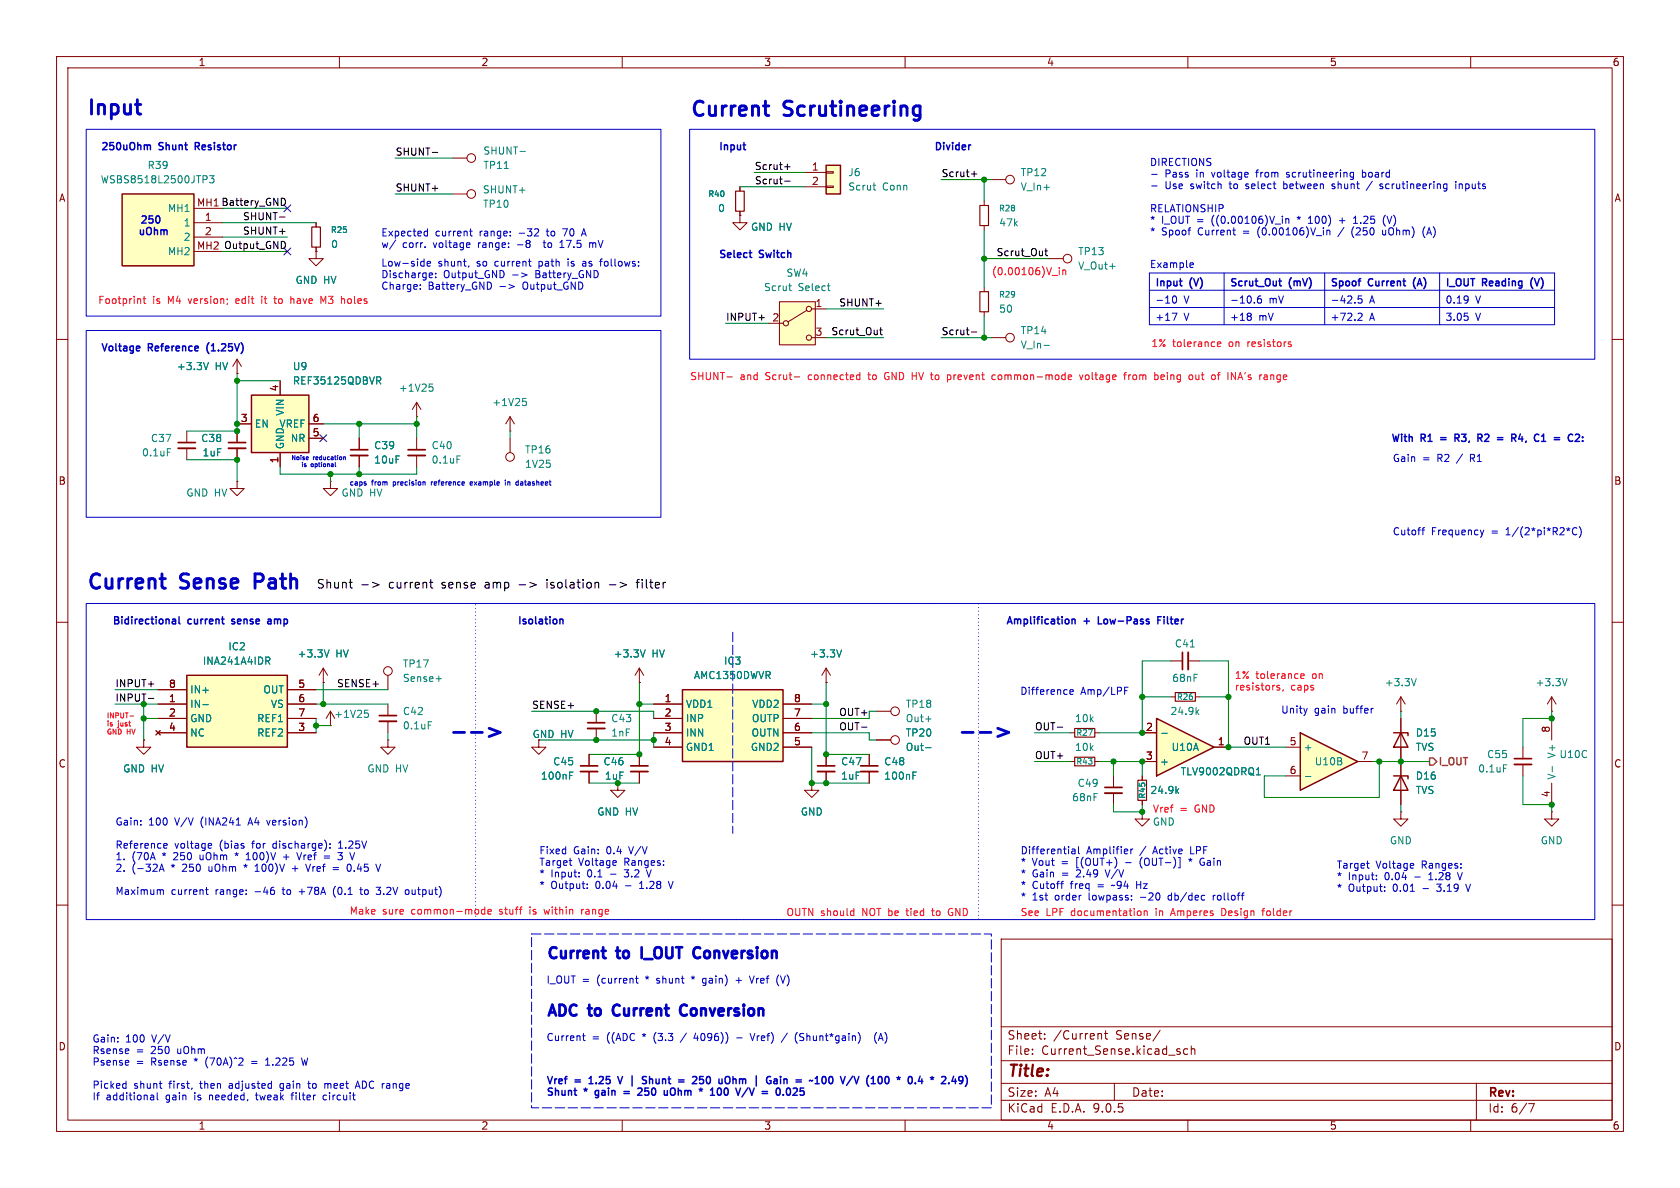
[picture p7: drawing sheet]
<svg xmlns="http://www.w3.org/2000/svg" width="297mm" height="210mm" viewBox="0 0 297 210" stroke-linecap="round" stroke-linejoin="round" font-family="sans-serif">
<defs><g id="words">
<g font-size="3.5" fill="#0000c2">
<text x="15.2" y="21.6">Input</text>
<text x="121.9" y="21.8">Current</text>
<text x="138.8" y="21.8">Scrutineering</text>
<text x="15.2" y="105.4">Current</text>
<text x="32.1" y="105.4">Sense</text>
<text x="46.2" y="105.4">Path</text>
</g>
<text font-size="2.8" fill="#840000" x="178" y="190.9">Title:</text>
<g font-size="2.7" fill="#0000c2">
<text x="96.5" y="170.7">Current</text>
<text x="109.5" y="170.7">to</text>
<text x="114.8" y="170.7">I_OUT</text>
<text x="125.1" y="170.7">Conversion</text>
<text x="96.5" y="180.9">ADC</text>
<text x="104.5" y="180.9">to</text>
<text x="109.8" y="180.9">Current</text>
<text x="122.7" y="180.9">Conversion</text>
</g>
<g font-size="2.1">
<text x="55.9" y="104.4">Shunt</text>
<text x="68.8" y="104.4">current</text>
<text x="78.2" y="104.4">sense</text>
<text x="86" y="104.4">amp</text>
<text x="97.3" y="104.4">isolation</text>
<text x="108.5" y="104.4">-&gt;</text>
<text x="113.6" y="104.4">filter</text>
</g>
<g font-size="2.1" fill="#840000">
<text x="178" y="184">Sheet:</text>
<text x="186.2" y="184">/Current</text>
<text x="197.3" y="184">Sense/</text>
<text x="178" y="186.7">File:</text>
<text x="184.1" y="186.7">Current_Sense.kicad_sch</text>
<text x="178" y="196.9">KiCad</text>
<text x="178" y="194.1">Size:</text>
<text x="184.7" y="194.1">A4</text>
<text x="185.7" y="196.9">E.D.A.</text>
<text x="193.3" y="196.9">9.0.5</text>
<text x="200" y="194.1">Date:</text>
<text x="263" y="194.3">Rev:</text>
<text x="263" y="196.9">Id:</text>
<text x="267.1" y="196.9">6/7</text>
</g>
<g font-size="1.8" fill="#840000">
<text x="35" y="11.9">1</text>
<text x="85" y="11.9">2</text>
<text x="135" y="11.9">3</text>
<text x="185" y="11.9">4</text>
<text x="235" y="11.9">5</text>
<text x="285" y="11.9">6</text>
<text x="10.3" y="35.9">A</text>
<text x="143.4" y="30.2">1</text>
<text x="143.4" y="32.8">2</text>
<text x="285.3" y="35.9">A</text>
<text x="36.1" y="39.1">1</text>
<text x="36.1" y="41.7">2</text>
<text x="136.5" y="56.9">2</text>
<text x="144.1" y="54.4">1</text>
<text x="144.1" y="59.4">3</text>
<text x="49.3" y="69.3" transform="rotate(-90 49.3 69.3)">4</text>
<text x="42.5" y="74.7">3</text>
<text x="55.2" y="74.7">6</text>
<text x="55.2" y="77.2">5</text>
<text x="49.3" y="82" transform="rotate(-90 49.3 82)">1</text>
<text x="10.3" y="85.9">B</text>
<text x="285.3" y="85.9">B</text>
<text x="29.8" y="121.7">8</text>
<text x="29.8" y="124.2">1</text>
<text x="52.6" y="121.7">5</text>
<text x="52.6" y="124.2">6</text>
<text x="117.4" y="124.2">1</text>
<text x="140.3" y="124.2">8</text>
<text x="29.8" y="126.7">2</text>
<text x="29.8" y="129.3">4</text>
<text x="52.6" y="126.7">7</text>
<text x="52.6" y="129.3">3</text>
<text x="94.1" y="130.7">GND HV</text>
<text x="117.4" y="126.7">2</text>
<text x="117.4" y="129.3">3</text>
<text x="117.4" y="131.8">4</text>
<text x="140.3" y="126.7">7</text>
<text x="140.3" y="129.3">6</text>
<text x="140.3" y="131.8">5</text>
<text x="202.5" y="129.3">2</text>
<text x="215.2" y="131.8">1</text>
<text x="227.9" y="131.8">5</text>
<text x="274.1" y="129.6" transform="rotate(-90 274.1 129.6)">8</text>
<text x="10.3" y="135.9">C</text>
<text x="202.5" y="134.4">3</text>
<text x="227.9" y="136.9">6</text>
<text x="240.6" y="134.4">7</text>
<text x="285.3" y="135.9">C</text>
<text x="274.1" y="141" transform="rotate(-90 274.1 141)">4</text>
<text x="10.3" y="185.9">D</text>
<text x="285.3" y="185.9">D</text>
<text x="175.2" y="192.3">2.49)</text>
<text x="35" y="199.9">1</text>
<text x="85" y="199.9">2</text>
<text x="135" y="199.9">3</text>
<text x="185" y="199.9">4</text>
<text x="235" y="199.9">5</text>
<text x="285" y="199.9">6</text>
</g>
<g font-size="1.8" fill="#0000c2">
<text x="17.8" y="27.2">250uOhm</text>
<text x="28.2" y="27.2">Shunt</text>
<text x="35.1" y="27.2">Resistor</text>
<text x="127" y="27.2">Input</text>
<text x="165.1" y="27.2">Divider</text>
<text x="203.2" y="29.7">DIRECTIONS</text>
<text x="205.9" y="31.7">Pass</text>
<text x="205.9" y="33.8">Use</text>
<text x="210.6" y="33.8">switch</text>
<text x="211.6" y="31.7">in</text>
<text x="214.5" y="31.7">voltage</text>
<text x="217.7" y="33.8">to</text>
<text x="220.7" y="33.8">select</text>
<text x="222.6" y="31.7">from</text>
<text x="227.6" y="33.8">between</text>
<text x="228.1" y="31.7">scrutineering</text>
<text x="236.4" y="33.8">shunt</text>
<text x="241.7" y="31.7">board</text>
<text x="245.2" y="33.8">scrutineering</text>
<text x="258.8" y="33.8">inputs</text>
<text x="24.3" y="41.9">uOhm</text>
<text x="24.6" y="39.9">250</text>
<text x="203.2" y="37.8">RELATIONSHIP</text>
<text x="203.2" y="39.9">*</text>
<text x="203.2" y="41.9">*</text>
<text x="205.3" y="39.9">I_OUT =</text>
<text x="205.3" y="41.9">Spoof</text>
<text x="211.9" y="41.9">Current</text>
<text x="214.5" y="39.9">((0.00106)V_in</text>
<text x="220" y="41.9">=</text>
<text x="222.8" y="41.9">(0.00106)V_in</text>
<text x="229.8" y="39.9">*</text>
<text x="232" y="39.9">100)</text>
<text x="237.6" y="39.9">+</text>
<text x="239.8" y="41.9">(250</text>
<text x="240.4" y="39.9">1.25</text>
<text x="245.4" y="41.9">uOhm)</text>
<text x="245.8" y="39.9">(V)</text>
<text x="252.8" y="41.9">(A)</text>
<text x="67.3" y="42.1">Expected</text>
<text x="67.3" y="44.2">w/</text>
<text x="67.3" y="47.5">Low-side</text>
<text x="71.1" y="44.2">corr.</text>
<text x="76.7" y="44.2">voltage</text>
<text x="76.9" y="42.1">current</text>
<text x="77.4" y="47.5">shunt,</text>
<text x="84.4" y="47.5">so</text>
<text x="84.8" y="44.2">range:</text>
<text x="84.9" y="42.1">range:</text>
<text x="87.8" y="47.5">current</text>
<text x="91.9" y="44.2">-8</text>
<text x="92" y="42.1">-32</text>
<text x="95.7" y="47.5">path</text>
<text x="97" y="44.2">to</text>
<text x="97.2" y="42.1">to</text>
<text x="100.1" y="44.2">17.5</text>
<text x="100.2" y="42.1">70</text>
<text x="101" y="47.5">is</text>
<text x="103.8" y="42.1">A</text>
<text x="103.8" y="47.5">as</text>
<text x="105.5" y="44.2">mV</text>
<text x="107.2" y="47.5">follows:</text>
<text x="127" y="46.2">Select</text>
<text x="134.3" y="46.2">Switch</text>
<text x="203.2" y="47.7">Example</text>
<text x="67.3" y="49.5">Discharge:</text>
<text x="67.3" y="51.5">Charge:</text>
<text x="75.7" y="51.5">Battery_GND</text>
<text x="78.4" y="49.5">Output_GND</text>
<text x="90.6" y="49.5">-&gt;</text>
<text x="92.7" y="51.5">Output_GND</text>
<text x="95" y="49.5">Battery_GND</text>
<text x="204.2" y="51.2">Input</text>
<text x="204.2" y="54">-10</text>
<text x="209.3" y="54">V</text>
<text x="210.4" y="51.2">(V)</text>
<text x="217.4" y="51.2">Scrut_Out</text>
<text x="217.4" y="54">-10.6</text>
<text x="224.3" y="54">mV</text>
<text x="228" y="51.2">(mV)</text>
<text x="235.1" y="51.2">Spoof</text>
<text x="235.1" y="54">-42.5</text>
<text x="242" y="51.2">Current</text>
<text x="242.1" y="54">A</text>
<text x="250.4" y="51.2">(A)</text>
<text x="255.5" y="51.2">I_OUT</text>
<text x="255.5" y="54">0.19</text>
<text x="260.9" y="54">V</text>
<text x="262.1" y="51.2">Reading</text>
<text x="271.2" y="51.2">(V)</text>
<text x="204.2" y="57">+17</text>
<text x="209.3" y="57">V</text>
<text x="217.4" y="57">+18</text>
<text x="222.5" y="57">mV</text>
<text x="235.1" y="57">+72.2</text>
<text x="242.1" y="57">A</text>
<text x="255.5" y="57">3.05</text>
<text x="260.9" y="57">V</text>
<text x="17.8" y="62.7">Voltage</text>
<text x="26.3" y="62.7">Reference</text>
<text x="37.1" y="62.7">(1.25V)</text>
<text x="245.9" y="78.7">With</text>
<text x="246.1" y="82">Gain</text>
<text x="251.3" y="78.7">R1</text>
<text x="251.5" y="82">=</text>
<text x="254.2" y="82">R2</text>
<text x="255.2" y="78.7">=</text>
<text x="257.9" y="82">/</text>
<text x="258.3" y="78.7">R3,</text>
<text x="260.4" y="82">R1</text>
<text x="262.8" y="78.7">R2</text>
<text x="266.8" y="78.7">=</text>
<text x="269.8" y="78.7">R4,</text>
<text x="274.4" y="78.7">C1</text>
<text x="278.4" y="78.7">=</text>
<text x="246.1" y="94.9">Cutoff</text>
<text x="253" y="94.9">Frequency</text>
<text x="263.8" y="94.9">=</text>
<text x="266.5" y="94.9">1/(2*pi*R2*C)</text>
<text x="19.8" y="111">Bidirectional</text>
<text x="33.3" y="111">current</text>
<text x="41.6" y="111">sense</text>
<text x="48.4" y="111">amp</text>
<text x="91.4" y="111">Isolation</text>
<text x="177.8" y="111">Amplification</text>
<text x="191.7" y="111">+</text>
<text x="194.7" y="111">Low-Pass</text>
<text x="205.8" y="111">Filter</text>
<text x="180.3" y="123">Difference</text>
<text x="191.1" y="123">Amp/LPF</text>
<text x="226.4" y="126.3">Unity</text>
<text x="232.3" y="126.3">gain</text>
<text x="237.6" y="126.3">buffer</text>
<text x="20.3" y="146.3">Gain:</text>
<text x="26.3" y="146.3">100</text>
<text x="31.1" y="146.3">V/V</text>
<text x="35.7" y="146.3">(INA241</text>
<text x="44.4" y="146.3">A4</text>
<text x="47.9" y="146.3">version)</text>
<text x="20.3" y="150.3">Reference</text>
<text x="20.3" y="152.4">1.</text>
<text x="20.3" y="154.4">2.</text>
<text x="23.3" y="152.4">(70A</text>
<text x="23.3" y="154.4">(-32A</text>
<text x="28.8" y="152.4">*</text>
<text x="30.4" y="154.4">*</text>
<text x="30.9" y="150.3">voltage</text>
<text x="31" y="152.4">250</text>
<text x="32.5" y="154.4">250</text>
<text x="35.8" y="152.4">uOhm</text>
<text x="37.3" y="154.4">uOhm</text>
<text x="38.9" y="150.3">(bias</text>
<text x="42.3" y="152.4">*</text>
<text x="43.8" y="154.4">*</text>
<text x="44.4" y="152.4">100)V</text>
<text x="44.9" y="150.3">for</text>
<text x="46" y="154.4">100)V</text>
<text x="48.7" y="150.3">discharge):</text>
<text x="51.1" y="152.4">+</text>
<text x="52.7" y="154.4">+</text>
<text x="53.9" y="152.4">Vref</text>
<text x="55.4" y="154.4">Vref</text>
<text x="58.7" y="152.4">=</text>
<text x="60.3" y="154.4">=</text>
<text x="60.5" y="150.3">1.25V</text>
<text x="61.5" y="152.4">3</text>
<text x="63.1" y="154.4">0.45</text>
<text x="63.9" y="152.4">V</text>
<text x="95.2" y="151.3">Fixed</text>
<text x="95.2" y="153.4">Target</text>
<text x="95.2" y="155.4">*</text>
<text x="97.4" y="155.4">Input:</text>
<text x="101.4" y="151.3">Gain:</text>
<text x="102.3" y="153.4">Voltage</text>
<text x="103.9" y="155.4">0.1</text>
<text x="107.3" y="151.3">0.4</text>
<text x="108.1" y="155.4">-</text>
<text x="110.5" y="153.4">Ranges:</text>
<text x="110.9" y="155.4">3.2</text>
<text x="111.5" y="151.3">V/V</text>
<text x="115.1" y="155.4">V</text>
<text x="180.3" y="151.3">Differential</text>
<text x="180.3" y="153.4">*</text>
<text x="180.3" y="155.4">*</text>
<text x="182.5" y="153.4">Vout</text>
<text x="182.5" y="155.4">Gain</text>
<text x="187.8" y="153.4">=</text>
<text x="187.8" y="155.4">=</text>
<text x="190.5" y="153.4">[(OUT+)</text>
<text x="190.6" y="155.4">2.49</text>
<text x="192.1" y="151.3">Amplifier</text>
<text x="196" y="155.4">V/V</text>
<text x="201.7" y="151.3">/</text>
<text x="202.2" y="153.4">(OUT-)]</text>
<text x="204.2" y="151.3">Active</text>
<text x="210.9" y="151.3">LPF</text>
<text x="213.2" y="153.4">Gain</text>
<text x="236.2" y="153.9">Target</text>
<text x="236.2" y="155.9">*</text>
<text x="238.4" y="155.9">Input:</text>
<text x="243.3" y="153.9">Voltage</text>
<text x="244.9" y="155.9">0.04</text>
<text x="250.3" y="155.9">-</text>
<text x="251.4" y="153.9">Ranges:</text>
<text x="253.1" y="155.9">1.28</text>
<text x="258.5" y="155.9">V</text>
<text x="20.3" y="158.5">Maximum</text>
<text x="30.3" y="158.5">current</text>
<text x="38.2" y="158.5">range:</text>
<text x="45.3" y="158.5">-46</text>
<text x="50.5" y="158.5">to</text>
<text x="53.5" y="158.5">+78A</text>
<text x="59.8" y="158.5">(0.1</text>
<text x="64.8" y="158.5">to</text>
<text x="67.8" y="158.5">3.2V</text>
<text x="73.1" y="158.5">output)</text>
<text x="95.2" y="157.5">*</text>
<text x="97.4" y="157.5">Output:</text>
<text x="105.4" y="157.5">0.04</text>
<text x="110.8" y="157.5">-</text>
<text x="113.5" y="157.5">1.28</text>
<text x="118.9" y="157.5">V</text>
<text x="180.3" y="157.5">*</text>
<text x="180.3" y="159.5">*</text>
<text x="182.5" y="157.5">Cutoff</text>
<text x="182.5" y="159.5">1st</text>
<text x="186.6" y="159.5">order</text>
<text x="189.4" y="157.5">freq</text>
<text x="192.7" y="159.5">lowpass:</text>
<text x="194.3" y="157.5">=</text>
<text x="197.1" y="157.5">~94</text>
<text x="201.6" y="157.5">Hz</text>
<text x="202" y="159.5">-20</text>
<text x="207.2" y="159.5">db/dec</text>
<text x="215.3" y="159.5">rolloff</text>
<text x="236.2" y="158">*</text>
<text x="238.4" y="158">Output:</text>
<text x="246.4" y="158">0.01</text>
<text x="254.5" y="158">3.19</text>
<text x="259.9" y="158">V</text>
<text x="96.5" y="174.2">I_OUT =</text>
<text x="105.6" y="174.2">(current</text>
<text x="114.4" y="174.2">*</text>
<text x="116.6" y="174.2">shunt</text>
<text x="122.9" y="174.2">*</text>
<text x="125.1" y="174.2">gain)</text>
<text x="131.1" y="174.2">+</text>
<text x="133.9" y="174.2">Vref</text>
<text x="138.7" y="174.2">(V)</text>
<text x="16.3" y="184.6">Gain:</text>
<text x="22.2" y="184.6">100</text>
<text x="27" y="184.6">V/V</text>
<text x="96.5" y="184.4">Current</text>
<text x="104.6" y="184.4">=</text>
<text x="107.4" y="184.4">((ADC</text>
<text x="113.9" y="184.4">*</text>
<text x="116" y="184.4">(3.3</text>
<text x="123.6" y="184.4">4096))</text>
<text x="134" y="184.4">Vref)</text>
<text x="139.7" y="184.4">/</text>
<text x="142.2" y="184.4">(Shunt*gain)</text>
<text x="156.7" y="184.4">(A)</text>
<text x="16.3" y="186.7">Rsense</text>
<text x="16.3" y="188.7">Psense</text>
<text x="24.1" y="186.7">=</text>
<text x="24.1" y="188.7">=</text>
<text x="26.8" y="186.7">250</text>
<text x="26.8" y="188.7">Rsense</text>
<text x="31.6" y="186.7">uOhm</text>
<text x="34.6" y="188.7">*</text>
<text x="36.8" y="188.7">(70A)^2</text>
<text x="47.8" y="188.7">1.225</text>
<text x="54.4" y="188.7">W</text>
<text x="16.3" y="192.8">Picked</text>
<text x="16.3" y="194.8">If</text>
<text x="18.8" y="194.8">additional</text>
<text x="23.7" y="192.8">shunt</text>
<text x="29.4" y="194.8">gain</text>
<text x="30" y="192.8">first,</text>
<text x="34.6" y="194.8">is</text>
<text x="35.7" y="192.8">then</text>
<text x="37.4" y="194.8">needed,</text>
<text x="41" y="192.8">adjusted</text>
<text x="45.9" y="194.8">tweak</text>
<text x="50.2" y="192.8">gain</text>
<text x="52.4" y="194.8">filter</text>
<text x="55.4" y="192.8">to</text>
<text x="58.2" y="194.8">circuit</text>
<text x="58.4" y="192.8">meet</text>
<text x="64.2" y="192.8">ADC range</text>
<text x="96.5" y="192.3">Vref</text>
<text x="96.5" y="194.3">Shunt</text>
<text x="101.7" y="192.3">=</text>
<text x="103.4" y="194.3">*</text>
<text x="104.7" y="192.3">1.25</text>
<text x="105.8" y="194.3">gain</text>
<text x="113" y="192.3">|</text>
<text x="114.4" y="194.3">250</text>
<text x="115.7" y="192.3">Shunt</text>
<text x="119.5" y="194.3">uOhm</text>
<text x="122.5" y="192.3">=</text>
<text x="125.6" y="192.3">250</text>
<text x="126.3" y="194.3">*</text>
<text x="128.7" y="194.3">100</text>
<text x="130.7" y="192.3">uOhm</text>
<text x="133.8" y="194.3">V/V</text>
<text x="137.5" y="192.3">|</text>
<text x="138.8" y="194.3">=</text>
<text x="140.2" y="192.3">Gain</text>
<text x="141.9" y="194.3">0.025</text>
<text x="145.8" y="192.3">=</text>
<text x="148.9" y="192.3">~100</text>
<text x="154.9" y="192.3">V/V</text>
<text x="159.9" y="192.3">(100</text>
<text x="168.3" y="192.3">0.4</text>
</g>
<g font-size="1.8">
<text x="69.8" y="27.6">SHUNT-</text>
<text x="69.8" y="33.9">SHUNT+</text>
<text x="133.3" y="30.1">Scrut+</text>
<text x="133.3" y="32.7">Scrut-</text>
<text x="166.4" y="31.4">Scrut+</text>
<text x="34.7" y="36.6">MH1 Battery_GND</text>
<text x="42.9" y="39">SHUNT-</text>
<text x="42.9" y="41.6">SHUNT+</text>
<text x="34.7" y="44.2">MH2 Output_GND</text>
<text x="176.1" y="45.4">Scrut_Out</text>
<text x="128.3" y="56.8">INPUT+</text>
<text x="146.9" y="59.3">Scrut_Out</text>
<text x="148.3" y="54.3">SHUNT+</text>
<text x="166.4" y="59.3">Scrut-</text>
<text x="20.3" y="124.1">INPUT-</text>
<text x="20.3" y="121.6">INPUT+</text>
<text x="59.5" y="121.6">SENSE+</text>
<text x="94" y="125.4">SENSE+</text>
<text x="148.3" y="126.7">OUT+</text>
<text x="148.3" y="129.2">OUT-</text>
<text x="182.9" y="129.2">OUT-</text>
<text x="219.7" y="131.7">OUT1</text>
<text x="182.9" y="134.3">OUT+</text>
</g>
<g font-size="1.8" fill="#008484">
<text x="85.4" y="27.5">SHUNT-</text>
<text x="17.7" y="32.6">WSBS8518L2500JTP3</text>
<text x="26" y="30.1">R39</text>
<text x="85.3" y="34.4">SHUNT+</text>
<text x="85.4" y="30.1">TP11</text>
<text x="149.9" y="31.3">J6</text>
<text x="149.9" y="33.9">Scrut</text>
<text x="156" y="33.9">Conn</text>
<text x="180.3" y="31.3">TP12</text>
<text x="180.3" y="33.9">V_In+</text>
<text x="29.6" y="37.7">MH1</text>
<text x="32.4" y="40.2">1</text>
<text x="85.3" y="36.9">TP10</text>
<text x="126.8" y="37.7">0</text>
<text x="132.7" y="41">GND HV</text>
<text x="176.5" y="40.2">47k</text>
<text x="29.6" y="45.3">MH2</text>
<text x="32.4" y="42.8">2</text>
<text x="58.4" y="44">0</text>
<text x="190.5" y="45.3">TP13</text>
<text x="190.5" y="47.9">V_Out+</text>
<text x="52.1" y="50.4">GND HV</text>
<text x="135" y="51.7">Scrut</text>
<text x="138.9" y="49.1">SW4</text>
<text x="141.1" y="51.7">Select</text>
<text x="176.5" y="55.5">50</text>
<text x="180.3" y="59.3">TP14</text>
<text x="31.2" y="65.6">+3.3V</text>
<text x="38" y="65.6">HV</text>
<text x="51.7" y="65.6">U9</text>
<text x="180.3" y="61.8">V_In-</text>
<text x="51.7" y="68.2">REF35125QDBVR</text>
<text x="70.4" y="69.4">+1V25</text>
<text x="86.9" y="72">+1V25</text>
<text x="45" y="75.8">EN</text>
<text x="49.3" y="75.8">VREF</text>
<text x="50.4" y="73.6" transform="rotate(-90 50.4 73.6)">VIN</text>
<text x="25" y="80.9">0.1uF</text>
<text x="26.6" y="78.3">C37</text>
<text x="35.5" y="78.3">C38</text>
<text x="35.7" y="80.9">1uF</text>
<text x="50.4" y="79.5" transform="rotate(-90 50.4 79.5)">GND</text>
<text x="51.3" y="78.3">NR</text>
<text x="66" y="79.6">C39</text>
<text x="66" y="82.1">10uF</text>
<text x="76.2" y="79.6">C40</text>
<text x="76.2" y="82.1">0.1uF</text>
<text x="92.7" y="82.9">1V25</text>
<text x="92.7" y="80.4">TP16</text>
<text x="32.8" y="88">GND HV</text>
<text x="60.3" y="88">GND HV</text>
<text x="35.8" y="117.7">INA241A4IDR</text>
<text x="40.3" y="115.2">IC2</text>
<text x="52.5" y="116.4">+3.3V</text>
<text x="59.4" y="116.4">HV</text>
<text x="71.1" y="118.2">TP17</text>
<text x="108.4" y="116.4">+3.3V</text>
<text x="115.2" y="116.4">HV</text>
<text x="127.9" y="117.7">IC3</text>
<text x="143.1" y="116.4">+3.3V</text>
<text x="207.6" y="114.7">C41</text>
<text x="33.5" y="122.8">IN+</text>
<text x="33.5" y="125.3">IN-</text>
<text x="46.5" y="122.8">OUT</text>
<text x="47.8" y="125.3">VS</text>
<text x="71.1" y="120.8">Sense+</text>
<text x="121.2" y="125.3">VDD1</text>
<text x="122.6" y="120.2">AMC1350DWVR</text>
<text x="132.9" y="125.3">VDD2</text>
<text x="160" y="125.3">TP18</text>
<text x="207.1" y="120.8">68nF</text>
<text x="244.7" y="121.5">+3.3V</text>
<text x="271.4" y="121.5">+3.3V</text>
<text x="33.5" y="127.9">GND</text>
<text x="33.5" y="130.4">NC</text>
<text x="45.4" y="127.9">REF1</text>
<text x="45.4" y="130.4">REF2</text>
<text x="59" y="127.1">+1V25</text>
<text x="71.1" y="126.6">C42</text>
<text x="71.1" y="129.1">0.1uF</text>
<text x="108" y="130.4">1nF</text>
<text x="108" y="127.9">C43</text>
<text x="121.2" y="127.9">INP</text>
<text x="121.2" y="130.4">INN</text>
<text x="132.8" y="130.4">OUTN</text>
<text x="132.8" y="127.9">OUTP</text>
<text x="160" y="127.9">Out+</text>
<text x="160" y="130.4">TP20</text>
<text x="189.9" y="127.9">10k</text>
<text x="206.8" y="126.6">24.9k</text>
<text x="250.2" y="130.4">D15</text>
<text x="21.7" y="136.8">GND HV</text>
<text x="64.8" y="136.8">GND HV</text>
<text x="97.7" y="135.5">C45</text>
<text x="106.6" y="135.5">C46</text>
<text x="121.2" y="132.9">GND1</text>
<text x="132.6" y="132.9">GND2</text>
<text x="148.6" y="135.5">C47</text>
<text x="156.2" y="135.5">C48</text>
<text x="160" y="132.9">Out-</text>
<text x="189.9" y="132.9">10k</text>
<text x="205" y="135.5">+</text>
<text x="207" y="132.9">U10A</text>
<text x="208.6" y="137.3">TLV9002QDRQ1</text>
<text x="230.4" y="132.9">+</text>
<text x="232.3" y="135.5">U10B</text>
<text x="250.2" y="132.9">TVS</text>
<text x="261.2" y="136.8">0.1uF</text>
<text x="262.8" y="134.2">C55</text>
<text x="275.2" y="137.9" transform="rotate(-90 275.2 137.9)">V-</text>
<text x="275.2" y="134.2" transform="rotate(-90 275.2 134.2)">V+</text>
<text x="275.6" y="134.2">U10C</text>
<text x="95.5" y="138">100nF</text>
<text x="106.8" y="138">1uF</text>
<text x="148.6" y="138">1uF</text>
<text x="156.2" y="138">100nF</text>
<text x="189.4" y="141.8">68nF</text>
<text x="190.4" y="139.3">C49</text>
<text x="203.3" y="140.6">24.9k</text>
<text x="250.2" y="140.6">TVS</text>
<text x="250.2" y="138">D16</text>
<text x="105.5" y="144.4">GND HV</text>
<text x="141.5" y="144.4">GND</text>
<text x="203.7" y="146.2">GND</text>
<text x="245.6" y="149.5">GND</text>
<text x="272.3" y="149.5">GND</text>
</g>
<g font-size="1.8" fill="#ff081d">
<text x="175.3" y="49">(0.00106)V_in</text>
<text x="17.3" y="54.1">Footprint</text>
<text x="27" y="54.1">is</text>
<text x="29.8" y="54.1">M4</text>
<text x="33.6" y="54.1">version;</text>
<text x="42.2" y="54.1">edit</text>
<text x="46.9" y="54.1">it</text>
<text x="49.4" y="54.1">to</text>
<text x="52.4" y="54.1">have</text>
<text x="58" y="54.1">M3</text>
<text x="61.8" y="54.1">holes</text>
<text x="203.5" y="61.7">1%</text>
<text x="207.3" y="61.7">tolerance</text>
<text x="217.3" y="61.7">on</text>
<text x="220.8" y="61.7">resistors</text>
<text x="121.9" y="67.5">SHUNT-</text>
<text x="130.8" y="67.5">and</text>
<text x="135.4" y="67.5">Scrut-</text>
<text x="143.2" y="67.5">connected</text>
<text x="154" y="67.5">to</text>
<text x="157" y="67.5">GND HV to</text>
<text x="168.7" y="67.5">prevent</text>
<text x="176.8" y="67.5">common-mode</text>
<text x="192.6" y="67.5">voltage</text>
<text x="200.7" y="67.5">from</text>
<text x="206.2" y="67.5">being</text>
<text x="212.5" y="67.5">out</text>
<text x="216.7" y="67.5">of</text>
<text x="219.7" y="67.5">INA's</text>
<text x="225.6" y="67.5">range</text>
<text x="218.2" y="120.3">1%</text>
<text x="218.2" y="122.4">resistors,</text>
<text x="222" y="120.3">tolerance</text>
<text x="228.2" y="122.4">caps</text>
<text x="232.1" y="120.3">on</text>
<text x="203.7" y="144">Vref</text>
<text x="208.6" y="144">=</text>
<text x="211.3" y="144">GND</text>
<text x="61.7" y="162">Make</text>
<text x="67.6" y="162">sure</text>
<text x="72.8" y="162">common-mode</text>
<text x="88.6" y="162">stuff</text>
<text x="94.1" y="162">is</text>
<text x="96.9" y="162">within</text>
<text x="103.6" y="162">range</text>
<text x="138.9" y="162.3">OUTN should</text>
<text x="152.5" y="162.3">NOT be</text>
<text x="160.7" y="162.3">tied</text>
<text x="165.5" y="162.3">to</text>
<text x="168.5" y="162.3">GND</text>
<text x="180.3" y="162.3">See</text>
<text x="184.9" y="162.3">LPF</text>
<text x="189.5" y="162.3">documentation</text>
<text x="204.6" y="162.3">in</text>
<text x="207.5" y="162.3">Amperes</text>
<text x="216.6" y="162.3">Design</text>
<text x="224.1" y="162.3">folder</text>
</g>
<text font-size="1.8" fill="#848400" x="254.2" y="135.6">I_OUT</text>
<g font-size="1.4" fill="#008484">
<text x="125.1" y="35">R40</text>
<text x="58.4" y="41.4">R25</text>
<text x="176.5" y="37.6">R28</text>
<text x="176.5" y="52.8">R29</text>
<text x="207.9" y="123.9">R26</text>
<text x="190.2" y="130.3">R27</text>
<text x="190.2" y="135.4">R43</text>
<text x="202.7" y="141.3" transform="rotate(-90 202.7 141.3)">R45</text>
</g>
<g font-size="1.2" fill="#0000c2">
<text x="61.7" y="86.2">caps</text>
<text x="65.8" y="86.2">from</text>
<text x="69.8" y="86.2">precision</text>
<text x="76.8" y="86.2">reference</text>
<text x="84" y="86.2">example</text>
<text x="90.4" y="86.2">in</text>
<text x="92.6" y="86.2">datasheet</text>
</g>
<g font-size="1.2" fill="#ff081d">
<text x="18.8" y="127.3">INPUT-</text>
<text x="18.8" y="128.8">is</text>
<text x="18.8" y="130.2">GND</text>
<text x="20.9" y="128.8">just</text>
<text x="22.5" y="130.2">HV</text>
</g>
<g font-size="1.1" fill="#0000c2">
<text x="51.4" y="81.5">Noise</text>
<text x="53.1" y="82.8">is</text>
<text x="55" y="82.8">optional</text>
<text x="55.4" y="81.5">reducation</text>
</g>
</g></defs>
<path d="M0 0h297v210h-297z" fill="#fff" stroke="#fff" stroke-width=".18"/>
<g fill="none" stroke="#840000" stroke-width=".18">
<path d="M10 10h277v190h-277zM12 12h273v186h-273zM60 10v2M110 10v2M160 10v2M210 10v2M260 10v2M10 60h2M285 60h2M10 110h2M146 118.1l-.7 1.3M146 118.1l.8 1.3"/>
<path d="M146 118.1v2.6M285 110h2M146 120.7h.1M10 160h2M177 166h108v32h-108zM285 160h2M60 198v2M110 198v2M160 198v2M177 194.5h108M177 191.5h108M177 187.5h108"/>
<path d="M177 181.5h108M182.5 186.3v.1M182.5 185.5v.1M184.7 183.6v.1M184.7 182.8v.1M194.3 182.7h.2l.2 .2v.8M195.2 182.7h.6M195.5 182.2v1.3l.3 .2M197 191.5v3M205.1 182.1l-1.3 2M208.5 185.9l.2 .2-.2 .3M208.5 185.4l.1 .1"/>
<path d="M210 185.5l-.5-.1-.3 .3v.4l.2 .2h.6M210 198v2M210.6 185.5l.2-.1 .4 .1v.9M210.6 184.9v1.5M260 198v2M261 191.5v6.5M270.2 195.1h1l-.6 1.5"/>
</g>
<path d="M148.8 114.9l-.5 1.2" fill="none" stroke="#008484" stroke-width=".18"/>
<path d="M120.6 121.9h17.8v12.7h-17.8z" fill="#ffffc2"/>
<path d="M120.6 121.9h17.8v12.7h-17.8z" fill="none" stroke="#840000" stroke-width=".25"/>
<g fill="none" stroke="#840000" stroke-width=".18">
<path d="M41.9 76.2v2M41.9 79.2v2.1M109.2 138.4v1.3h1.3l-1.3 1.3-1.3-1.3h1.3M115.6 124.5h5M115.6 127h5M115.6 129.5h5M115.6 132.1h5M138.4 124.5h5.1M138.4 127h5.1M138.4 129.5h5.1M138.4 132.1h5.1M247.6 125.7h.1"/>
<path d="M247.6 123.2l-.7 1.3M247.6 123.2l.8 1.3M247.6 123.2v2.5"/>
</g>
<path d="M250.4 120l-.5 1.2" fill="none" stroke="#008484" stroke-width=".18"/>
<path d="M40.4 78.2h3" fill="none" stroke="#840000" stroke-width=".3"/>
<path d="M40.4 79.2h3" fill="none" stroke="#840000" stroke-width=".33"/>
<path d="M44.4 69.9h10.2v10.1h-10.2z" fill="#ffffc2"/>
<path d="M44.4 69.9h10.2v10.1h-10.2z" fill="none" stroke="#840000" stroke-width=".25"/>
<path d="M41.9 74.9h2.5M49.5 67.3v2.6M54.6 74.9h2.5M54.6 77.5h2.5M63.5 77.5v2M49.5 80v2.6M63.5 80.5v2.1" fill="none" stroke="#840000" stroke-width=".18"/>
<path d="M66.6 66.6h.5l.2 .3-.1 .3-.6 .1M66.9 67.3l.4 .6" fill="none" stroke="#008484" stroke-width=".18"/>
<path d="M62 79.5h3" fill="none" stroke="#840000" stroke-width=".3"/>
<path d="M62 80.5h3" fill="none" stroke="#840000" stroke-width=".33"/>
<path d="M33 119.4h17.8v12.7h-17.8z" fill="#ffffc2"/>
<path d="M33 119.4h17.8v12.7h-17.8z" fill="none" stroke="#840000" stroke-width=".25"/>
<g fill="none" stroke="#840000" stroke-width=".18">
<path d="M55.9 39.4v.7M80 27.9h2.5M55.9 43.7v.8M41.9 66h.1M41.9 63.5l-.8 1.3M41.9 63.5l.8 1.3M41.9 63.5v2.5M73.7 73.7h.1M73.7 71.1l-.8 1.3M73.7 71.1l.7 1.3M73.7 71.1v2.6M73.7 77.5v2"/>
<path d="M73.7 80.5v2.1M27.6 129.2l.7 .7M27.9 121.9h5.1M27.9 124.5h5.1M27.9 127h5.1M27.9 129.5h5.1M28.3 129.2l-.7 .7M50.8 121.9h5.1M50.8 124.5h5.1M50.8 127h5.1M50.8 129.5h5.1M68.6 130.8v1.3h1.2l-1.2 1.3-1.3-1.3h1.3"/>
<path d="M68.6 130.8h.1M68.6 124.5v2M68.6 127.5v2M95.2 130.8v1.3h1.3l-1.3 1.3-1.2-1.3h1.2M104.1 133.4v2M104.1 136.4v2M113 133.4v2M113 136.4v2M189.2 129.5h.8M193.5 129.5h.8"/>
<circle cx="83.3" cy="27.9" r=".76"/>
</g>
<path d="M89.1 29.8h.8M91.9 26.8h1M36.8 64.1l-.4 1.2M75.9 67.9h.6M76 68.4h.3l.3 .2-.2 .5-.4 .1M80.8 80.6h.6M47 116.1h.5l.2 .3-.1 .4h-.6M47.3 116.8l.4 .6M35.9 124.6h.9M75.7 127.6h.6M100.7 137.1h.4M100.7 136.5h.6" fill="none" stroke="#008484" stroke-width=".18"/>
<path d="M72.1 79.5h3.1M67.1 126.5h3M102.6 135.4h3.1M111.5 135.4h3.1" fill="none" stroke="#840000" stroke-width=".3"/>
<path d="M72.1 80.5h3.1M67.1 127.5h3M102.6 136.4h3.1M111.5 136.4h3.1" fill="none" stroke="#840000" stroke-width=".33"/>
<path d="M55.1 40.1h1.5v3.6h-1.5zM190 128.8h3.5v1.5h-3.5z" fill="none" stroke="#840000" stroke-width=".2"/>
<path d="M21.6 34.3h12.7v12.7h-12.7z" fill="#ffffc2"/>
<path d="M21.6 34.3h12.7v12.7h-12.7z" fill="none" stroke="#840000" stroke-width=".25"/>
<path d="M34.3 36.8h5.1M34.3 39.4h5.1M34.3 41.9h5.1M34.3 44.5h5.1M55.9 44.5v1.2h1.2l-1.2 1.3-1.3-1.3h1.3M55.9 44.5h.1" fill="none" stroke="#840000" stroke-width=".18"/>
<path d="M36.4 31.1l.2 .2v.3l-.2 .1M37 31.1h.8l-.4 .4 .4 .2v.5l-.2 .1-.6-.1" fill="none" stroke="#008484" stroke-width=".18"/>
<path d="M137.8 53.3h6.3v7.7h-6.3z" fill="#ffffc2"/>
<g fill="none" stroke="#840000" stroke-width=".18">
<path d="M135.9 57.2h2.5M137.8 53.3h6.3v7.7h-6.3zM142.6 54.9l-3.3 2M143.5 54.6h2.5M143.5 59.7h2.5M90.2 76.2h.1M90.2 73.7l-.8 1.2M90.2 73.7l.7 1.2M90.2 73.7v2.5M201.9 143.5v1.3h1.3l-1.3 1.3-1.2-1.3h1.2M201.9 143.5h.1"/>
<circle cx="138.9" cy="57.2" r=".46"/>
<circle cx="143" cy="54.6" r=".46"/>
<circle cx="143" cy="59.7" r=".46"/>
</g>
<path d="M139.4 50.5h.5M139.7 51.3l.2 .1M146.3 50.5h.4M146.5 51.3l.2 .1M92.4 70.4h.6M92.5 70.9h.3l.3 .3-.1 .4-.5 .1" fill="none" stroke="#008484" stroke-width=".18"/>
<path d="M204.5 127l10.1 5.1-10.1 5.1z" fill="#ffffc2"/>
<path d="M204.5 127l10.1 5.1-10.1 5.1zM246.4 129.5h2.5v.5M247.6 129.5l1.3 2.6h-2.5z" fill="none" stroke="#840000" stroke-width=".25"/>
<g fill="none" stroke="#840000" stroke-width=".18">
<path d="M130.8 33v.8M130.8 37.3v.8M33 76.2v2M33 79.2v2.1M105.4 125.7v2.1M105.4 128.8v2M189.2 134.6h.8M193.5 134.6h.8M196.8 137.2v2M201.9 134.6h2.6M201.9 129.5h2.6M201.9 137.2v.7"/>
<path d="M214.6 132.1h2.6M247.6 127v7.6M269.2 132.1v2M269.2 135.1v2.1M196.8 140.2v2M201.9 141.5v.7"/>
</g>
<path d="M29.6 79.3h.6M205.4 129.6h.9M208 139.8l.4 .5M208.4 139.4l-.5 .5M222.1 137h.7M222.3 135.9l.2-.2v1.3M265.8 135.2h.6" fill="none" stroke="#008484" stroke-width=".18"/>
<path d="M31.5 78.2h3M103.9 127.8h3M195.3 139.2h3.1M267.7 134.1h3.1" fill="none" stroke="#840000" stroke-width=".3"/>
<path d="M31.5 79.2h3M103.9 128.8h3M267.7 135.1h3.1M195.3 140.2h3.1" fill="none" stroke="#840000" stroke-width=".33"/>
<path d="M130 33.8h1.6v3.5h-1.6zM190 133.9h3.5v1.5h-3.5zM201.2 137.9h1.5v3.6h-1.5z" fill="none" stroke="#840000" stroke-width=".2"/>
<path d="M229.9 129.5l10.1 5.1-10.1 5.1z" fill="#ffffc2"/>
<path d="M229.9 129.5l10.1 5.1-10.1 5.1zM246.4 137.2h2.5v.5M247.6 137.2l1.3 2.5h-2.5z" fill="none" stroke="#840000" stroke-width=".25"/>
<g fill="none" stroke="#840000" stroke-width=".18">
<path d="M130.8 38.1v1.3h1.3l-1.3 1.2-1.3-1.2h1.3M130.8 38.1h.1M174 35.6v.7M174 39.9v.7M174 50.8v.8M174 55.1v.8M58.4 85.1v1.3h1.3l-1.3 1.2-1.3-1.2h1.3M58.4 85.1h.1M207 116.8h2M210.1 116.8h2M58.4 128.3h.1M58.4 125.7l-.7 1.3"/>
<path d="M58.4 125.7l.8 1.3M58.4 125.7v2.6M207 123.2h.8M211.3 123.2h.8M227.3 132.1h2.6M227.3 137.2h2.6M240 134.6h2.6M247.6 134.6v7.6"/>
</g>
<path d="M210.4 114.4h.8M64.5 125.5h.6M64.6 126h.3l.2 .3-.1 .5h-.4M211.6 125.8l.3 .5M211.9 125.5l-.4 .4M230.8 137.3h.9" fill="none" stroke="#008484" stroke-width=".18"/>
<path d="M173.2 36.3h1.6v3.6h-1.6zM173.2 51.6h1.6v3.5h-1.6zM207.8 122.4h3.5v1.6h-3.5z" fill="none" stroke="#840000" stroke-width=".2"/>
<path d="M209 115.3v3.1" fill="none" stroke="#840000" stroke-width=".3"/>
<path d="M210.1 115.3v3.1" fill="none" stroke="#840000" stroke-width=".33"/>
<path d="M146 29.2h2.6v5.1h-2.6z" fill="#ffffc2"/>
<path d="M146 29.2h2.6v5.1h-2.6z" fill="none" stroke="#840000" stroke-width=".25"/>
<g fill="none" stroke="#840000" stroke-width=".18">
<path d="M55.9 39.4v.7M80 34.3h2.5M130.8 38.1h.1M130.8 33v.8M130.8 37.3v.8M142.2 30.5h3.8M142.2 33h3.8M146 30.4h1.3v.2h-1.3zM146 32.9h1.3v.2h-1.3zM175.3 31.8h2.5M55.9 44.5h.1M55.9 43.7v.8"/>
<path d="M175.3 59.7h2.5M185.4 45.7h2.6M41.9 66h.1M41.9 74.9h2.5M41.9 76.2v2M41.9 79.2v2.1M49.5 67.3v2.6M54.6 74.9h2.5M54.6 77.5h2.5M63.5 77.5v2M90.2 77.5v2.5M41.9 85.1v1.3h1.3l-1.3 1.2-1.3-1.2h1.3"/>
<path d="M41.9 85.1h.1M49.5 80v2.6M63.5 80.5v2.1M57.1 118.1l-.7 1.3M57.1 118.1l.8 1.3M57.1 118.1v2.6M68.6 119.4v2.5M113 118.1l.8 1.3M113 118.1l-.7 1.3M113 118.1v2.6M25.4 130.8v1.3h1.3l-1.3 1.3-1.3-1.3h1.3M25.4 130.8h.1"/>
<path d="M27.6 129.2l.7 .7M27.9 121.9h5.1M27.9 124.5h5.1M27.9 127h5.1M27.9 129.5h5.1M28.3 129.2l-.7 .7M50.8 121.9h5.1M50.8 124.5h5.1M50.8 127h5.1M50.8 129.5h5.1M57.1 120.7h.1M104.1 133.4v2"/>
<path d="M104.1 136.4v2M113 120.7h.1M113 133.4v2M113 136.4v2M115.6 124.5h5M115.6 127h5M115.6 129.5h5M115.6 132.1h5M138.4 124.5h5.1M138.4 127h5.1M138.4 129.5h5.1M138.4 132.1h5.1"/>
<path d="M143.5 138.4v1.3h1.3l-1.3 1.3-1.3-1.3h1.3M143.5 138.4h.1M146 120.7h.1M146 133.4v2M146 136.4v2M153.7 133.4v2M153.7 136.4v2M154.9 125.7h2.6M154.9 130.8h2.6M201.9 129.5h2.6M201.9 134.6h2.6M201.9 137.2v.7"/>
<path d="M214.6 132.1h2.6M247.6 127v2.5M247.6 132.1v5.1M247.6 139.7v2.5M274.3 125.7h.1M274.3 123.2l-.7 1.3M274.3 123.2l.8 1.3M274.3 123.2v2.5M274.3 127v3.8M274.3 138.4v3.8M201.9 141.5v.7M247.6 143.5v1.3h1.3l-1.3 1.3-1.2-1.3h1.2"/>
<path d="M247.6 143.5h.1M274.3 143.5v1.3h1.3l-1.3 1.3-1.3-1.3h1.3M274.3 143.5h.1"/>
<circle cx="83.3" cy="34.3" r=".76"/>
<circle cx="178.6" cy="31.7" r=".76"/>
<circle cx="178.6" cy="59.7" r=".76"/>
<circle cx="188.7" cy="45.7" r=".76"/>
<circle cx="90.2" cy="80.8" r=".76"/>
<circle cx="68.6" cy="118.6" r=".76"/>
<circle cx="158.2" cy="125.7" r=".76"/>
<circle cx="158.2" cy="130.8" r=".76"/>
</g>
<g fill="none" stroke="#008484" stroke-width=".18">
<path d="M154.3 32.8h.5M154.6 33.5l.2 .1M196.2 47.1h.9M36.8 64.1l-.4 1.2M66.6 66.6h.5l.2 .3-.1 .3-.6 .1M66.9 67.3l.4 .6M184.6 61.1h.9M47 116.1h.5l.2 .3-.1 .4h-.6M47.3 116.8l.4 .6M58.2 114.9l-.4 1.2M77.1 120h1M114.1 114.9l-.5 1.2"/>
<path d="M148.8 114.9l-.5 1.2M277 120l-.4 1.2M35.9 124.6h.9M100.7 137.1h.4M100.7 136.5h.6M161.4 137.1h.4M161.4 136.5h.6M163.6 127.1h1M163.6 132.2h1M205.4 129.6h.9M208 139.8l.4 .5M208.4 139.4l-.5 .5"/>
<path d="M222.1 137h.7M222.3 135.9l.2-.2v1.3M274.4 135.5v.9"/>
</g>
<path d="M144.5 135.4h3.1M152.1 135.4h3.1" fill="none" stroke="#840000" stroke-width=".3"/>
<path d="M144.5 136.4h3.1M152.1 136.4h3.1" fill="none" stroke="#840000" stroke-width=".33"/>
<path d="M252.7 134h.7l.6 .6-.6 .7h-.7z" fill="none" stroke="#848400" stroke-width=".25"/>
<g fill="none" stroke="#000" stroke-width=".18">
<path d="M49.4 38.4h1M50 35a.68 .68 0 0 1 .5 .7 .68 .68 0 0 1-.5 .6M76.4 26.9h1M138.7 29.5h1M138.7 32h1M139.2 29v1M171.7 30.8h1M172.2 30.3v.9M50.2 42.7l.3 .5-.3 .7M155.5 58.3h.5M155.7 57.9v1.1l.3 .2M171.7 58.7h1"/>
<path d="M184.7 44.4h.5M184.9 43.9v1.1l.3 .2M61.7 102.9h.6M62 103.9l.3 .1M64 103.4h1.1M65.9 102.9l1.1 .5-1.1 .4M75.9 102.9h.6M76.2 102.4v1.3l.3 .3M91.8 103.4h1.1M93.6 102.9l1.2 .5-1.2 .4M96.7 102.4v.2M105.6 102.9l.2 .3v.8"/>
<path d="M107.7 103.4h1.2M112.4 102.9h.6M112.9 102.4l-.2 .2v1.4M26.2 123.5h1M152.3 128.5h1M186.9 128.5h1"/>
</g>
<g fill="none" stroke="#0000c2" stroke-width=".25">
<path d="M18.2 25.3l.2-.1 .5 .1M20.1 25.2h-.6l-.1 .6M20.7 25.3l.2-.1 .3 .1M23 25.4l.3-.2 .5 .2M24.4 25.2v1.3M26.2 25.6l.4 .2v.7M28.1 38.2l.2 .4-.2 .8M28.8 25.3l-.5-.1-.1 .1M29.4 25.2v1.3M32.8 25.2v1.1M34.5 25.9h.5M35.2 25.3l-.7-.1v1.3"/>
<path d="M37.9 25.2v.1M39.5 25.2v1.1M127.5 25.2v1.3M131.5 25.2v1.1M166.2 25.4l-.6-.2v1.3M166.8 25.2v.1M168.4 25.2v.1M169.6 25.2v1.3M128.1 44.3l-.4-.1-.2 .2M129.8 44.2v1.1M132.4 44.7h.5M132.6 44.2v1.1"/>
<path d="M132.7 45.5h.2M135 44.3l-.5-.1-.2 .2M136.8 44.2v.2M137.4 44.2v1.1M139.3 44.2v1.3M204.6 49.3v1.2M208.7 49.3v1M210.7 49.1l-.2 .3M211 49.3l.5 1.2 .4-1.2M212.2 49.1l.2 .3M218.5 49.3h-.5l-.2 .1M222.1 49.3v1"/>
<path d="M223.8 49.4l.2-.1 .5 .1M226.1 49.7h.4M226.2 49.3v1M226.4 50.5h.1M228.3 49.1l-.2 .3M230.3 49.3l.4 1.2 .4-1.2M231.4 49.1l.3 .3M236.3 49.3h-.5l-.2 .1M240.6 49.3l-.3 .1M242.7 49.4l-.4-.1-.3 .1M248.2 49.3v1M250.2 49.1l-.2 .3"/>
<path d="M250.5 50.5l.5-1.2 .4 1.2M251.7 49.1l.2 .3M255.9 49.3v1.2M257.5 49.4l.2-.1 .5 .1M258.8 49.3v1M259.6 49.3v1M260 49.3h.7M260.3 49.3v1.2M262.8 49.4l-.7-.1v1.2M266.2 49.3v1.2M266.8 49.3v.1M271 49.1l-.3 .3"/>
<path d="M271.3 49.3l.4 1.2 .4-1.2M272.4 49.1l.3 .3M18.1 60.8l.4 1.2 .4-1.2M20.5 60.8v1M21.2 60.8v1M26.9 60.9l-.7-.1v1.2M28.9 60.8l-.3 .1M36.9 60.6l-.2 .3M37.6 60.9l.1-.1v1.2M39.2 60.9l.2-.1 .4 .1M41 60.8h-.6v.6M41.5 60.8l.4 1.2 .4-1.2"/>
<path d="M42.6 60.6l.3 .3M246.2 76.8l.3 1.2M247.3 76.8l-.3 1.2M247.8 76.8v.1M248.4 76.8v1M249.1 76.8v1.2M251.9 76.9l-.7-.1v1.2M252.7 76.9l.1-.1v1.2M254.7 77.4h1M257.5 77.4l.5 .6M257.8 77.4h-.6M257.9 76.9l-.7-.1v1.2"/>
<path d="M258.4 76.8h.8l-.5 .4M261.3 77.4h.6l.1-.2-.1-.3-.6-.1v1.2M261.6 77.4l.4 .6M262.5 76.9l.2-.1 .5 .1M264.7 77.4h1M264.7 77.7h1M267.7 77.4l.3-.2-.1-.3-.6-.1v1.2M268.8 76.7l-.3 .9h.8M269.1 77.2v.8M272 76.9l-.3-.1-.3 .1M272.5 78h.8M272.8 76.9l.1-.1v1.2"/>
<path d="M278 76.9a.6 .6 0 0 0-.8 .4 .6 .6 0 0 0 .6 .7h.2M278.5 76.9l.5-.1 .2 .3-.7 .9M279.8 77.2v.2M20.9 109.1l-.6-.1v1.3M21.6 109v.1M22.7 109v1.3M23.3 109v.1M26.9 109v1.1M27.6 109v.1M31 109.5v.8M31 110.2l-.1 .1M31 109.7l-.1 .1"/>
<path d="M31.7 109v1.1l.1 .2M39.3 109v1.1M41 110.2l.1 .1M41 109.5v.3M47.4 109.5l.3-.1 .2 .2M47.9 109.7l-.4 .1-.2 .2 .2 .3 .4-.1M91.9 109v1.3M94.7 109v1.1M96.5 109v1.1M97.2 109v.1M99.2 109.4l.3 .2v.7M178.1 110.3l.4-1.3 .4 1.3"/>
<path d="M182.2 109v1.1M182.9 109v.1M183.8 109l-.3 .2M184.2 109v.1M187 109v1.1M187.8 109v.1M189.5 109.6l.2-.2 .3 .1 .1 .8M189.5 109.4v.9M192.1 109.3v1M194.2 109v1.3h.6M199.9 109.1l-.6-.1v1.3M204.7 109.6h.4"/>
<path d="M205.3 109h-.6v1.3M205.8 109v.1M206.4 109v1.1M207.1 109v1.1M96.8 190.3l.4 1.3 .5-1.3M98.2 192.3v1.3M100.3 190.3l-.3 .2M101.6 192.3v1.1M101.6 190.9h1M103.5 192.3v.3M104.1 191.6h.8M104.2 190.6l-.1 .1"/>
<path d="M104.4 190.5l.1-.2v1.3M105.3 192.9v.6M105.9 190.4l.2-.1 .5 .1M107.8 190.3h-.6l-.1 .6M109.2 190.3l.4 1.3 .5-1.3M110.3 192.9h1M110.3 193.3h1M111.7 190.2v1.8M113.4 192.9l-.7 .7h.8M113.8 190.9l.4 .1 .1 .3-.3 .3h-.3M114.3 190.4l-.5-.1-.2 .1M114.6 192.3h-.6v.6"/>
<path d="M114.8 190.3v1.3M115.2 190.7l-.4 .1M118 192.8v.8M118 193.5l-.2 .1M118.3 190.3v1.1M118.5 192.8v.4a.43 .43 0 0 0 .6 .4M119.9 192.3v1.3M122.4 190.4l.5-.1 .3 .4-.8 .9M124.3 190.3h-.6v.6l.4-.1 .3 .2-.1 .5-.5 .1M125.5 190.4l-.2-.1a.69 .69 0 0 0-.5 .5 .69 .69 0 0 0 .3 .7M125.6 193.6h.7M126 192.3v1.3"/>
<path d="M128 192.8l.1 .6 .2 .2M128.3 190.5l.2-.2 .5 .2M129.6 190.8l.2-.1 .3 .1v.8M129.6 190.3v1.3M130.1 192.3l.4 1.3 .4-1.3M132.2 192.3l-1 1.6M132.5 192.3l.4 1.3 .4-1.3M133.7 190.2v1.8M136.2 190.4l-.3-.1-.3 .2M137.2 190.7l-.4 .1M137.3 191.1h-.3l-.2 .2v.2l.5 .1M137.9 193.1l-.1 .4-.2 .1-.3-.2"/>
<path d="M138 190.3v.1M138.6 190.8l.2-.1 .3 .1v.8M138.6 190.7v.9M139.7 192.6l-.3-.3-.2 .1-.2 .7M139.7 192.8v.3M140.9 192.9l-.7 .7h.8M141.5 192.3l-.1 .6M144.1 191.6h.7M144.3 190.5l.2-.2v1.3M145.3 191.1l.1-.6 .2-.2 .3 .1 .1 .7M146.5 191.1l.1-.6 .2-.2 .3 .1 .1 .7M148.6 190.3l.4 1.3 .4-1.3"/>
<path d="M150.8 190.2l-1.1 1.7M151 190.3l.4 1.3 .4-1.3M153.4 191.8l.2 .3M153.6 190.1l-.2 .4M154 191.6h.7M154 190.7l.4-.4v1.3M155.3 190.4l.2-.1 .3 .1M156.6 190.4l.1-.1 .3 .1M158.6 190.5l.3 .1M158.9 190.3v.3M158.9 190.6l-.2 .2M158.9 190.6l.1 .2"/>
<path d="M159.2 190.5l-.3 .1M160.7 190.4l.2-.1 .3 .1M162.7 190.2l-.3 .9M164.5 190.5l.3 .1M164.8 190.3v.3M164.8 190.6l-.2 .2M164.8 190.6l.2 .2M165.1 190.5l-.3 .1M166.5 190.4l.5-.1 .2 .4-.8 .9h.8M167.7 191.4v.2M168.6 190.2l-.3 .9M169.6 190.4l.1-.1 .5 .1"/>
<path d="M170.6 190.1l.3 .4"/>
</g>
<g fill="none" stroke="#0000c2" stroke-width=".18">
<path d="M15.2 22.9h101.6v33h-101.6zM121.9 22.9h160v40.6h-160zM203.6 30.8h1M203.6 32.9h1M226.7 38.2v.1M226.7 38.6v.9M226.9 32.1v1.3M226.9 33.3l.2 .1M227.1 32.5l-.2 .1M227.3 38.6v.9M227.3 38.8l.2-.2 .3 .1 .1 .8M227.4 31.3h.2"/>
<path d="M227.6 30.5l-.2 .1 .2 .3M231.3 39.5h.7M231.5 38.4l-.2 .2M235.5 33.3l.3 .1M235.5 32.7v.2h.3M236.8 39h1M238.7 31.2l.2 .1h.4M239.3 30.5v1l-.3 .2h-.3M239.3 30.5h-.4l-.2 .1M239.3 39.5h.7M239.3 38.6l.3-.4v1.3M240.9 31.3h.3"/>
<path d="M240.9 30v1.3M241.2 30.5h-.3M242.6 32l-1.1 1.7M244.4 32.6l-.3-.1-.2 .2 .1 .2 .4 .1v.3h-.5M244.9 38a1.46 1.46 0 0 0 0 2M245.2 38.2l.4 1.3M257.4 32.1v.1M257.4 32.5v.9M258 32.5v.9M258.3 32.5l-.3 .1M15.2 58.4h101.6v33h-101.6zM70 42.4l-1.1 1.7"/>
<path d="M74.3 51v.1M74.8 46.2l.2 .1M75 45.8v1.2M75 47h-.2M75.1 41.7h.5M75.1 40.9h.5M75.2 43.6v.2M75.5 46.6l.6-.1v-.2l-.4-.1-.2 .2 .1 .6h.5M75.6 40.4v1.3M76.1 48.2l.3 .1 .1 .2-.6 .2M76.4 49l-.3 .1M77 49v.1"/>
<path d="M77 48.3v.1M82.9 42.9l.2 .3-.6 .1M82.9 47l-.1 .2M83 43.7l-.1 .1M83 40.9h.5M83.2 40.4v1.1l.3 .2M86.9 50.4l-.3 .7M88.4 50.7h1M90 50.3l.9 .4-.9 .3M92.2 48.2l1 .4-1 .4M93.4 46.2h.5M93.8 47h.1"/>
<path d="M95 40.4l.2 .3v.3l-.8 .7h.8M96 42.9h.5M96.2 42.5v1.1l.3 .2M99 43.8h.7M99 42.8l.3-.3v1.3M99.5 40.4h.8M100.4 45.8v.1M100.4 46.2v.8M102.9 41.3h.6M103.2 40.4l-.4 1.3M103.4 46.2l-.4 .1M103.5 46.6h-.3l-.2 .1v.3h.5"/>
<path d="M104.2 43l.4-.1 .2 .2M104.2 42.9v.9M104.8 43.1v.7M105 42.9l-.2 .2M106 46.2h.5M106.5 45.8l-.3 .2M203.2 51.3h71.6M203.2 54.4h71.6M203.2 48.3h71.6v9.1h-71.6zM207.2 55.4h.9l-.6 1.2M207.5 52.4l.1-.1a.68 .68 0 0 1 .4 .6 .68 .68 0 0 1-.4 .7 .84 .84 0 0 1-.1-1.2zM210.6 46.5h.3l.1 .3-.6 .1"/>
<path d="M210.9 47.2l-.3 .1M216.4 48.3v9.1M218.3 41.5h.1M220.7 55.4h.3l.2 .2-.2 .3M220.7 55.9h.3M221 55.9l.2 .2v.3l-.1 .2h-.4M222.9 52.3l-.4 .1a.86 .86 0 0 0 0 1.2l.5-.1v-.5l-.2-.2h-.3l-.2 .2M234.2 48.3v9.1M234.6 40.7v.8M235.1 40.9v.6M237.6 40.2l-1.1 1.6M239.1 40.4a1.48 1.48 0 0 0 .2 1.6"/>
<path d="M239.3 40.1l-.1 .2M240.1 55.4h.5l.2 .3-.8 .9h.8M240.7 52.3h-.6v.6l.2-.1 .4 .1 .1 .1-.1 .5-.1 .1-.5-.1M244.4 40.7l.1 .8h.3l.2-.1M251.9 40.1a1.46 1.46 0 0 0 0 1.9M252.6 40.3l-.4 1.2M254.5 48.3v9.1M258.9 55.4h.6M259.4 52.4h.1a1.07 1.07 0 0 1-.1 1.1M259.4 55.9l.2 .2-.2 .5M259.6 52.9l-.2 .1M54.4 80.8l.1 .1-.4 .1"/>
<path d="M54.5 81.2l-.1 .1M59.3 81.7v.7l.1 .1M60.7 80.8v.5M60.7 80.8h.3l.1 .5M64.7 85.5v.2M75 85.2l.2 .1v.5M76.3 85.2v.6M76.5 85.2l-.2 .1M83.1 85.5l.4-.1v-.2h-.3l-.1 .1 .1 .4h.3M89.3 84.9v.1M89.3 85.2v.6M89.8 85.2v.6"/>
<path d="M90.1 85.2l-.3 .1M92.3 85.2h-.3M92.3 85.4l-.3 .2v.1l.3 .1M251.4 93.7h.5M251.9 93.3l-.4 .2v1M261.7 93.7l.3 .8M262 94.5l-.1 .3M262.3 93.7l-.3 .8M278.8 93.4a.6 .6 0 0 0-.9 .4 .6 .6 0 0 0 .6 .7l.3-.1M279.2 93.1a1.46 1.46 0 0 1 0 1.9M15.2 106.7h266.7v55.9h-266.7zM189.1 122.3l.7-.1-.1-.2-.4-.1-.2 .2 .1 .6h.5"/>
<path d="M198.8 122.1h.4M198.8 121.5h.6M231.1 125.2l-.3 .9M242.6 125.2h.2M28.2 154l.4-1.2 .4 1.2M28.3 153.7h.6M28.4 157.3h.4l.1 .8M29 149.9h.5M29 149.2l.4-.1 .2 .3-.7 .1M36.3 157.3h.5M36.5 156.9v1l.3 .2M37 149.1l.4 .1v.2l-.6 .1"/>
<path d="M37.4 149.9h-.4M43.1 152.9l.3 .2-.2 .2M43.5 152h.7M43.5 151.1l.4-.4v1.3M45.1 154h.7M45.5 152.8v1.2M47.2 145l.3 .9M48.2 156.9h.2M48.3 157.3l.2 .3v.3l-.2 .2M50.1 151.5h1M51.7 153.5h1M52.5 150.7l.4 1.3 .4-1.3"/>
<path d="M52.9 157.6h1M54 152.8l.5 1.2 .4-1.2M57.3 151.3h1M57.3 151.7h1M58.3 149.8v.1M58.3 149.2v.1M58.9 153.4h1M58.9 153.7h1M59.3 156.7a1.46 1.46 0 0 0 0 1.9M59.7 150.7h.8l-.4 .5M59.9 149.9h.7M60.1 148.9l-.2 .1"/>
<path d="M60.3 151.2l.2 .2v.3l-.2 .3M61.4 153v.2M62 153l.1 .5-.1 .4-.2 .1M63.6 157.3h.5M63.8 156.9v1l.3 .2M66.5 156.9h.8l-.4 .4 .3 .1 .1 .2M67.3 157.9l-.3 .2h-.3M67.3 152.8l-.4 1.2M72.1 157.3l.2 .2v.4l-.2 .2M100.6 152.1h.5M100.9 152.9l.2 .1M102.4 154.9v.1"/>
<path d="M103.8 156.9v.2M103.8 156.3v.1M108.8 152.1l.2 .3-.6 .2M108.9 152.9l-.1 .1M113.1 157.1h.7M113.2 156.1l-.1 .1M114.3 153.8l.4 1.2M118.1 155.8l.5 1.3M187.5 156.2h.5M187.9 155.8l-.1 .1M189.5 150.1h.5l.1 .8M190.1 150.4h-.5l-.1 .2 .1 .3h.5"/>
<path d="M190.7 149.7v1.1l.1 .1M195.4 153.8l.4 1.2M196.6 156.5l-.1 .1M199 152.5h1M199.9 150.1v.8M200 159v.1M200 158.3v.1M200.3 150.1l-.4 .2M200.9 155.8v1.3M200.9 156.4h.8M201.7 151.9l-.2 .5 .2 .7M206.6 158.3l-.1 .2 .1 .6"/>
<path d="M210.1 151.9l.3 .1M210.4 151.7v.3M210.4 152l-.1 .3M210.4 152l.2 .3M210.7 151.9l-.3 .1M212.3 151.9a.62 .62 0 0 0-.1 .7 .62 .62 0 0 0 .7 .3M212.7 152.4h.2M214.5 158.3v.8M214.9 158.3l-.4 .2M241.6 152.6h.5M241.8 153.4l.3 .1M243.3 155.4v.1"/>
<path d="M244.8 157.4v.2M244.8 156.8v.1M249.7 152.6l.2 .3-.6 .1M249.9 153.4l-.2 .1M251.6 157.1h.9M252.6 155.5h.7M257.7 154.2l.4 1.3M259.1 156.3l.4 1.3M112.3 172.9h.5M112.5 172.5v1.1l.3 .2M122.2 172.7l.3 .1-.2 .3M124.3 174.2h.3"/>
<path d="M124.7 172.9l-.4 .1-.1 .2 .1 .5 .4 .1M130.1 173.3h1M132.5 172.5l.4 1.3 .4-1.3M138 172.5l.4 1.3M21.9 191.5l.4 .1M22.3 191.1v1.3M22.3 192.3l-.4 .1M22.6 187.4l.2 .4-.6 .1M22.7 188.2l-.1 .1M26.8 193.6h.3l.1 .8M27.2 194.4h-.4M27.2 193.9h-.4"/>
<path d="M27.8 193.2v1l.2 .2M28.1 191.5h.5M28.5 192.4h.1M34 192.3l-.2 .3M44.5 187.6h.9M44.5 188h.9M45.3 193.2l.1 1.2M47 188.3h.7M47 187.4l.3-.4v1.3M49.6 192.7l.1 .1M49.7 191.5l-.2 .3v.3l.2 .3M51.6 193.3v1.1"/>
<path d="M53.3 187l.3 1.3 .3-.9 .2 .9M54.4 191.5h.5M54.6 191.1v1.1l.3 .2M57.4 191.7l.4-.2 .2 .2M57.7 193.6h-.3l-.3 .2 .1 .6h.5M62.8 192.4l.4-1.3 .4 1.3M62.9 192h.6M103 183.1h.5M103.2 182.7v1.1l.3 .2M121.4 182.6l-1.1 1.7M123 182.6l-.3 .9h.8M130.2 183.5h1"/>
<path d="M132.6 182.7l.4 1.3 .5-1.3M139.2 182.6l-1.1 1.7M140.8 184.2l.1 .2M140.9 182.5l-.1 .2M141.4 183.9l.5 .1M141.9 182.7h-.3l-.2 .2 .1 .3 .4 .1M155 182.5a1.46 1.46 0 0 0 0 1.9M155.3 184l.4-1.3 .4 1.3M155.4 183.6h.6"/>
</g>
<path d="M129.5 111.8v35.5M94 165.1h81.3v30.7h-81.3z" fill="none" stroke="#0000c2" stroke-width=".18" stroke-dasharray="1.7 .6"/>
<g fill="none" stroke="#008400" stroke-width=".18">
<path d="M39.4 39.4h16.5M39.4 36.8h11.4M69.8 27.9h10.2M69.8 34.3h10.2M130.8 33h11.4M133.3 30.5h8.9M166.4 31.8h8.9M174 31.8v3.8M39.4 41.9h11.4M39.4 44.5h11.4M128.3 57.2h7.6M146 59.7h10.2"/>
<path d="M146 54.6h10.2M166.4 59.7h8.9M174 40.6v10.2M174 55.9v3.8M174 45.7h11.4M41.9 66v10.2h-8.9M41.9 67.3h7.6M57.1 74.9h16.6M63.5 74.9v2.6M73.7 73.7v3.8M90.2 76.2v1.3M33 81.3h8.9v3.8"/>
<path d="M49.5 82.6v1.2h24.2v-1.2M58.4 83.8v1.3M63.5 82.6v1.2M207 116.8h-5.1v12.7h-7.6M212.1 116.8h5.1v15.3h10.1M20.3 124.5h7.6M20.3 121.9h7.6M25.4 124.5v6.3M25.4 127h2.5M55.9 124.5h12.7M55.9 127v2.5M55.9 121.9h12.7"/>
<path d="M55.9 128.3h2.5M57.1 120.7v3.8M68.6 129.5v1.3M94 125.7h21.6v1.3M95.2 130.8h20.4M104.1 138.4h8.9M113 124.5h2.6M113 120.7v12.7h-8.9M115.6 129.5v2.6M143.5 124.5h2.5M143.5 129.5h10.2v1.3h1.2M143.5 132.1v6.3h10.2"/>
<path d="M146 120.7v12.7h7.7M154.9 125.7h-1.2v1.3h-10.2M182.9 129.5h6.3M182.9 134.6h6.3M194.3 134.6h7.6v2.6M196.8 134.6v2.6M201.9 123.2h5.1M212.1 123.2h5.1M242.6 134.6h10.1M243.8 134.6v6.4h-20.3v-3.8h3.8M247.6 125.7v1.3M269.2 137.2v5h5.1v1.3"/>
<path d="M274.3 125.7v1.3h-5.1v5.1M196.8 142.2v1.3h5.1v-1.3M247.6 142.2v1.3"/>
</g>
<path d="M50.2 36.2l1.2 1.2M51.4 36.2l-1.2 1.2M50.2 43.8l1.2 1.3M51.4 43.8l-1.2 1.3M56.5 76.9l1.3 1.2M57.8 76.9l-1.3 1.2" fill="none" stroke="#000084" stroke-width=".18"/>
<g fill="none" stroke="#0000c2" stroke-width=".48">
<path d="M97 179.5l.6-1.9 .7 1.9M98.4 167.6a.66 .66 0 0 0-1.1 .3M99.9 178.1l-.3-.4-.7-.1v1.9M101.9 177.8a.66 .66 0 0 0-1.1 .3M104.2 177.6v1.6M106.4 168.1h.7M106.6 167.5v1.6M106.9 169.4h.2M109.2 167.5v1.6M109.5 177.8a.77 .77 0 0 0-.9 0 .77 .77 0 0 0-.2 .9 .79 .79 0 0 0 .6 .8M113.4 167.5v1.9M113.9 169.5h1.4"/>
<path d="M115.7 168.1a.64 .64 0 0 1 .6-.7 .64 .64 0 0 1 .7 .7M117.8 167.5v1.5M117.8 177.6v1.6M118.9 167.5v1.5M119.5 167.5h1.1M120.1 167.5v1.9M121.4 177.8a.77 .77 0 0 0-.9 0 .77 .77 0 0 0-.3 .9 .71 .71 0 0 0 .4 .7 .71 .71 0 0 0 .8-.1M123.8 167.6a.66 .66 0 0 0-1.1 .3M123.8 169.2l-.4 .2M131.5 177.6l-.1 .1 .1 .1M131.5 177.6l.1 .1-.1 .1M131.5 177.6v.2"/>
<path d="M133.8 167.5v.1M133.8 167.5h.1l-.1 .1"/>
</g>
<g fill="none" stroke="#0000c2" stroke-width=".51">
<path d="M16.2 17.6v2.6M24.3 17.6v2.2M124.3 18.1a.87 .87 0 0 0-1.3 .1M135 18.7h.9M135.3 17.9v2.2M140 18l-.9-.1-.4 .2M147.2 17.9v2.2M148.6 17.9l-.1 .1 .1 .1M148.6 17.9l.1 .1-.1 .1M148.6 17.9v.2M158.1 17.9l-.2 .1 .2 .1M158.1 17.9l.1 .1-.1 .1"/>
<path d="M158.1 17.9v.2M162.4 18.7l.3 .1M162.7 18.7v2.1l-.2 .2M135.7 20.4h.2M162.7 20.3l-.3 .1M17.6 101.7a.87 .87 0 0 0-1.3 .1M28.3 102.3h.9M28.6 101.4v2.2M29 104h.2M33.4 101.6l-1-.2-.4 .3M45.1 102.8h1M46.4 101.7l-.3-.3h-1v2.6"/>
<path d="M49.9 101.4v2.2M51.4 101.4v2.6M80.2 129.5h1.9M83.3 129.5h2M86.5 128.7l1.9 .8-1.9 .7M170.1 129.5h1.9M173.2 129.5h2M176.4 128.7l1.9 .8-1.9 .7"/>
</g>
<g fill="none" stroke="#ff081d" stroke-width=".18">
<path d="M24.8 52.9l.1 .8M25.3 52.8h.5M25.5 52.4v1.1l.3 .2M46.3 52.4v.1M46.3 52.8v.9M48.4 52.8h.5M48.6 52.4v1.1l.3 .2M51.4 52.9l.4-.1 .2 .2M56.7 52.4l.5 .9 .4-.9M186 48.7h1M187.3 47.3v.1M187.3 47.7v.9"/>
<path d="M187.9 47.7v.9M187.9 47.8l.2-.1 .3 .1v.8M128.5 66.6h1M140.4 66.6h1M151.7 66.3h.3M152 65.8v1.3M152 67.1h-.3M156.6 65.9l-.2 .5 .2 .7M167.6 66.3h.4l.1 .2-.1 .5-.4 .1M176 66.3h-.4l-.2 .2 .1 .6h.5M189 66.3h.4l.1 .3-.7 .1M189.4 67.1h-.4"/>
<path d="M190.8 66.3l.3 .8 .3-.8M192 66.3l-.1 .2 .1 .6M198.6 66.3h.5M199.1 65.8l-.3 .2M199.5 66.3v.8M199.9 66.3l-.4 .2M204.7 66.4v.6M205.8 66.3h-.4l-.2 .1 .1 .7h.5M205.8 66.6l-.6 .1M211.4 66.3l.1 .8h.3l.1-.1M215.2 66.3h.5M215.2 60.8l.6-.1v-.2l-.4-.1-.2 .2 .1 .6h.5"/>
<path d="M215.7 65.8l-.2 .1M218.8 67.1l.5-1.3 .4 1.3M219 66.7h.6M224.6 66.3v.8M225.1 66.3h-.3l-.2 .1M227.9 60.8l.3 .1 .1 .2-.2 .2h-.2M227.9 60.4l.3 .1M230 119.5l.6-.1-.1-.2-.4-.1-.1 .2v.6h.5M23 126.6h.6M225.8 121.5l.4 .1 .1 .2-.2 .2-.4-.1M225.8 121.2h.4M226.9 121.9l-.1 .3"/>
<path d="M85.2 161.5l.1 .1 .4-.1M85.7 160.3v1.3M85.7 160.8h-.4l-.1 .1M86.3 161.2l.6-.1-.1-.3h-.4l-.1 .1v.6h.5M96.2 160.8l.2 .8M102.8 160.8v.8M103.2 160.8l-.4 .2M150.6 161l.4 .1M151 161.8l-.4 .1M151 160.6v1.3M164.7 161h.5M164.9 160.6v1.2"/>
<path d="M168.1 160.6a.68 .68 0 0 0-.5 .6 .68 .68 0 0 0 .5 .7M201.5 161l.2 .2v.4l-.2 .3M202.3 161.1l.2-.1 .3 .1v.8M202.3 161v.9M216.3 160.6h-.3v1.3h.3M223.1 161h.5M223.6 160.6l-.3 .2v1.1"/>
</g>
<path d="M84.1 106.7h88.9v55.9h-88.9z" fill="none" stroke="#0000c2" stroke-width=".18" stroke-dasharray="0 .6"/>
<g fill="#008400" stroke="#008400" stroke-width=".18">
<circle cx="115.6" cy="130.8" r=".46"/>
<circle cx="105.4" cy="125.7" r=".46"/>
<circle cx="109.2" cy="138.4" r=".46"/>
<circle cx="113" cy="124.5" r=".46"/>
<circle cx="105.4" cy="130.8" r=".46"/>
<circle cx="113" cy="133.4" r=".46"/>
<circle cx="41.9" cy="67.3" r=".46"/>
<circle cx="25.4" cy="127" r=".46"/>
<circle cx="57.1" cy="124.5" r=".46"/>
<circle cx="55.9" cy="128.3" r=".46"/>
<circle cx="25.4" cy="124.5" r=".46"/>
<circle cx="63.5" cy="74.9" r=".46"/>
<circle cx="73.7" cy="74.9" r=".46"/>
<circle cx="63.5" cy="83.8" r=".46"/>
<circle cx="58.4" cy="83.8" r=".46"/>
<circle cx="41.9" cy="81.3" r=".46"/>
<circle cx="41.9" cy="76.2" r=".46"/>
<circle cx="41.9" cy="74.9" r=".46"/>
<circle cx="243.8" cy="134.6" r=".46"/>
<circle cx="247.6" cy="134.6" r=".46"/>
<circle cx="146" cy="133.4" r=".46"/>
<circle cx="143.5" cy="138.4" r=".46"/>
<circle cx="146" cy="138.4" r=".46"/>
<circle cx="201.9" cy="143.5" r=".46"/>
<circle cx="201.9" cy="134.6" r=".46"/>
<circle cx="217.2" cy="132.1" r=".46"/>
<circle cx="196.8" cy="134.6" r=".46"/>
<circle cx="201.9" cy="123.2" r=".46"/>
<circle cx="201.9" cy="129.5" r=".46"/>
<circle cx="217.2" cy="123.2" r=".46"/>
<circle cx="274.3" cy="142.2" r=".46"/>
<circle cx="274.3" cy="127" r=".46"/>
<circle cx="146" cy="124.5" r=".46"/>
<circle cx="174" cy="31.8" r=".46"/>
<circle cx="174" cy="59.7" r=".46"/>
<circle cx="174" cy="45.7" r=".46"/>
</g>
<use href="#words"/>
</svg>
